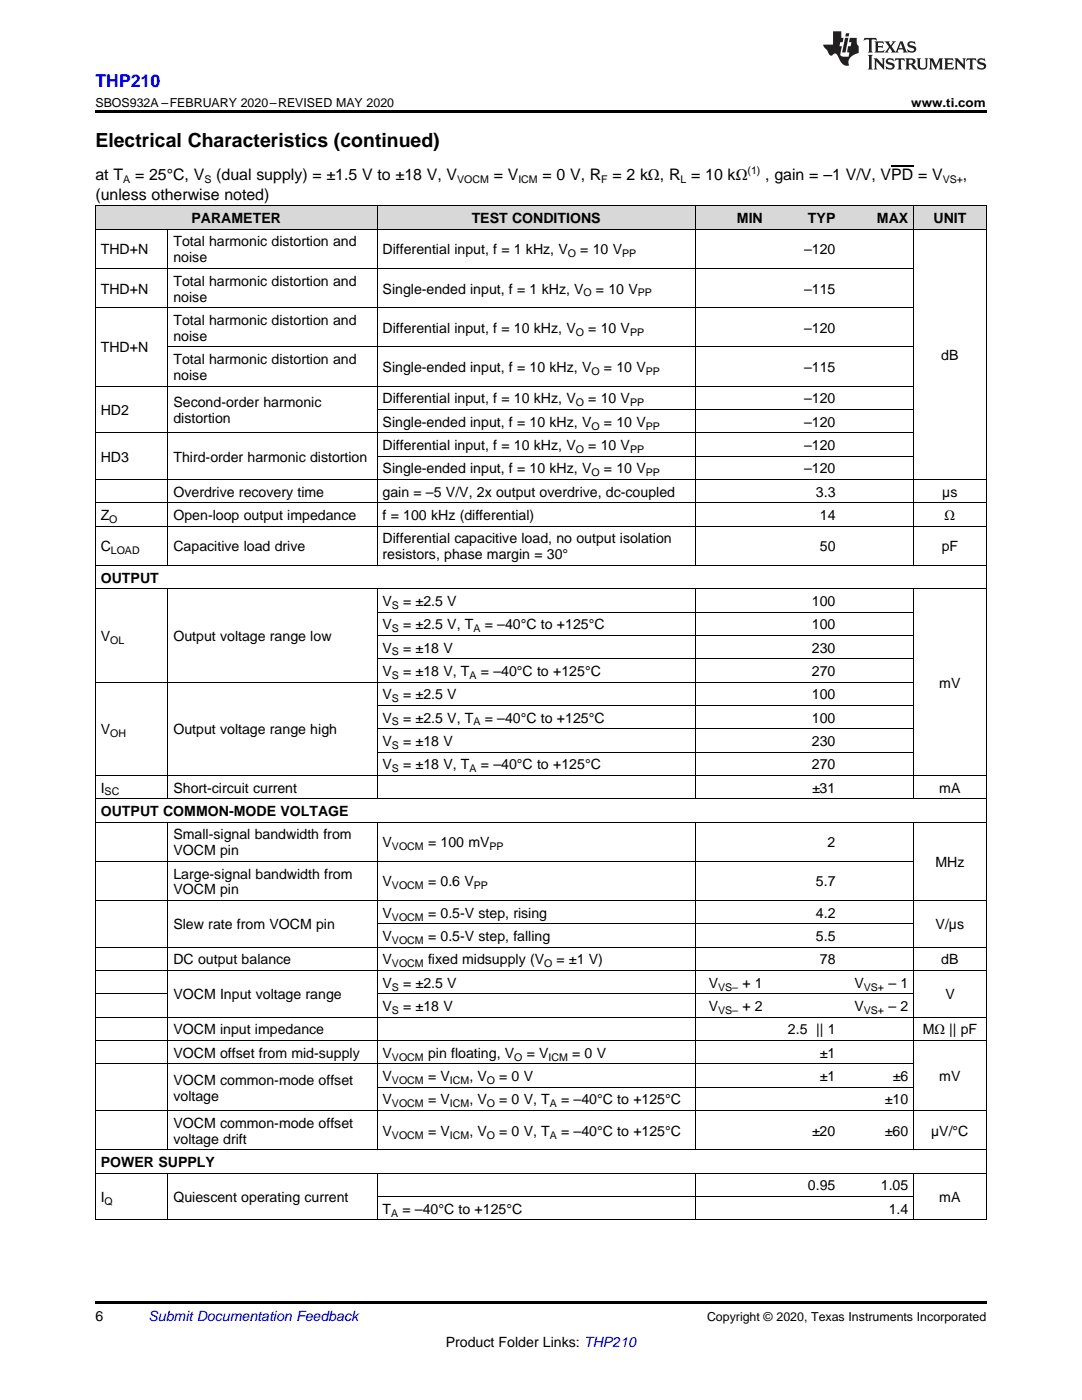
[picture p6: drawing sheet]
<svg xmlns="http://www.w3.org/2000/svg" width="216mm" height="279mm" viewBox="0 0 216 279" stroke-linecap="round" stroke-linejoin="round" font-family="sans-serif">
<defs><g id="words">
<text font-size="3.9" x="19" y="29.3">Electrical Characteristics (continued)</text>
<text font-size="3.5" fill="#00f" x="19" y="17.3">THP210</text>
<g font-size="3.2">
<text x="19" y="36">at T</text>
<text x="27" y="36">= 25°C, V</text>
<text x="43.1" y="36">(dual supply) = ±1.5 V to ±18 V, V</text>
<text x="98.5" y="36">= V</text>
<text x="108.2" y="36">= 0 V, R = 2 kΩ, R = 10 kΩ</text>
<text x="152.7" y="36">, gain = –1 V/V, VPD = V</text>
<text x="192.2" y="36">,</text>
<text x="19" y="39.9">(unless otherwise noted)</text>
</g>
<g font-size="2.8">
<text x="38.2" y="44.5">PARAMETER</text>
<text x="94.1" y="44.5">TEST CONDITIONS</text>
<text x="147" y="44.5">MIN</text>
<text x="161.2" y="44.5">TYP</text>
<text x="175" y="44.5">MAX</text>
<text x="186.3" y="44.5">UNIT</text>
<text x="20.1" y="50.8">THD+N</text>
<text x="34.6" y="49.2">Total harmonic distortion and</text>
<text x="34.6" y="52.4">noise</text>
<text x="76.3" y="50.8">Differential input, f = 1 kHz, V</text>
<text x="115.8" y="50.8">= 10 V</text>
<text x="160.4" y="50.8">–120</text>
<text x="20.1" y="58.6">THD+N</text>
<text x="34.6" y="57">Total harmonic distortion and</text>
<text x="76.3" y="58.6">Single-ended input, f = 1 kHz, V</text>
<text x="118.9" y="58.6">= 10 V</text>
<text x="160.4" y="58.6">–115</text>
<text x="34.6" y="60.2">noise</text>
<text x="34.6" y="64.8">Total harmonic distortion and</text>
<text x="20.1" y="70.3">THD+N</text>
<text x="34.6" y="68">noise</text>
<text x="76.3" y="66.4">Differential input, f = 10 kHz, V</text>
<text x="117.4" y="66.4">= 10 V</text>
<text x="160.4" y="66.4">–120</text>
<text x="187.8" y="71.8">dB</text>
<text x="34.6" y="72.7">Total harmonic distortion and</text>
<text x="34.6" y="75.8">noise</text>
<text x="76.3" y="74.3">Single-ended input, f = 10 kHz, V</text>
<text x="120.5" y="74.3">= 10 V</text>
<text x="160.4" y="74.3">–115</text>
<text x="20.1" y="82.8">HD2</text>
<text x="34.6" y="81.2">Second-order harmonic</text>
<text x="76.3" y="80.5">Differential input, f = 10 kHz, V</text>
<text x="117.4" y="80.5">= 10 V</text>
<text x="160.4" y="80.5">–120</text>
<text x="34.6" y="84.4">distortion</text>
<text x="76.3" y="85.2">Single-ended input, f = 10 kHz, V</text>
<text x="76.3" y="89.8">Differential input, f = 10 kHz, V</text>
<text x="117.4" y="89.8">= 10 V</text>
<text x="120.5" y="85.2">= 10 V</text>
<text x="160.4" y="85.2">–120</text>
<text x="160.4" y="89.8">–120</text>
<text x="20.1" y="92.1">HD3</text>
<text x="34.6" y="92.1">Third-order harmonic distortion</text>
<text x="76.3" y="94.5">Single-ended input, f = 10 kHz, V</text>
<text x="120.5" y="94.5">= 10 V</text>
<text x="160.4" y="94.5">–120</text>
<text x="34.6" y="99.1">Overdrive recovery time</text>
<text x="76.3" y="99.1">gain = –5 V/V, 2x output overdrive, dc-coupled</text>
<text x="162.8" y="99.1">3.3</text>
<text x="188" y="99.1">µs</text>
<text x="20.1" y="103.8">Z</text>
<text x="34.6" y="103.8">Open-loop output impedance</text>
<text x="76.3" y="103.8">f = 100 kHz (differential)</text>
<text x="163.6" y="103.8">14</text>
<text x="188.5" y="103.8">Ω</text>
<text x="20.1" y="110">C</text>
<text x="34.6" y="110">Capacitive load drive</text>
<text x="76.3" y="108.4">Differential capacitive load, no output isolation</text>
<text x="76.3" y="111.6">resistors, phase margin = 30°</text>
<text x="163.6" y="110">50</text>
<text x="187.9" y="110">pF</text>
<text x="20.1" y="116.3">OUTPUT</text>
<text x="76.3" y="120.9">V</text>
<text x="76.3" y="125.6">V</text>
<text x="80.5" y="120.9">= ±2.5 V</text>
<text x="80.5" y="125.6">= ±2.5 V, T</text>
<text x="96.7" y="125.6">= –40°C to +125°C</text>
<text x="162" y="120.9">100</text>
<text x="162" y="125.6">100</text>
<text x="20.1" y="127.9">V</text>
<text x="34.6" y="127.9">Output voltage range low</text>
<text x="76.3" y="130.2">V</text>
<text x="80.5" y="130.2">= ±18 V</text>
<text x="162" y="130.2">230</text>
<text x="76.3" y="134.9">V</text>
<text x="80.5" y="134.9">= ±18 V, T</text>
<text x="96" y="134.9">= –40°C to +125°C</text>
<text x="162" y="134.9">270</text>
<text x="187.4" y="137.2">mV</text>
<text x="76.3" y="139.6">V</text>
<text x="80.5" y="139.6">= ±2.5 V</text>
<text x="162" y="139.6">100</text>
<text x="20.1" y="146.5">V</text>
<text x="34.6" y="146.5">Output voltage range high</text>
<text x="76.3" y="144.2">V</text>
<text x="76.3" y="148.9">V</text>
<text x="80.5" y="144.2">= ±2.5 V, T</text>
<text x="80.5" y="148.9">= ±18 V</text>
<text x="96.7" y="144.2">= –40°C to +125°C</text>
<text x="162" y="144.2">100</text>
<text x="162" y="148.9">230</text>
<text x="76.3" y="153.5">V</text>
<text x="80.5" y="153.5">= ±18 V, T</text>
<text x="96" y="153.5">= –40°C to +125°C</text>
<text x="162" y="153.5">270</text>
<text x="20.1" y="158.2">I</text>
<text x="34.6" y="158.2">Short-circuit current</text>
<text x="162" y="158.2">±31</text>
<text x="187.4" y="158.2">mA</text>
<text x="20.1" y="162.8">OUTPUT COMMON-MODE VOLTAGE</text>
<text x="34.6" y="167.5">Small-signal bandwidth from</text>
<text x="34.6" y="170.7">VOCM pin</text>
<text x="76.3" y="169.1">V</text>
<text x="85.4" y="169.1">= 100 mV</text>
<text x="165.1" y="169.1">2</text>
<text x="186.7" y="173">MHz</text>
<text x="34.6" y="175.3">Large-signal bandwidth from</text>
<text x="34.6" y="178.5">VOCM pin</text>
<text x="76.3" y="176.9">V</text>
<text x="85.4" y="176.9">= 0.6 V</text>
<text x="162.8" y="176.9">5.7</text>
<text x="34.6" y="185.5">Slew rate from VOCM pin</text>
<text x="76.3" y="183.2">V</text>
<text x="85.4" y="183.2">= 0.5-V step, rising</text>
<text x="162.8" y="183.2">4.2</text>
<text x="186.7" y="185.5">V/µs</text>
<text x="76.3" y="187.8">V</text>
<text x="85.4" y="187.8">= 0.5-V step, falling</text>
<text x="162.8" y="187.8">5.5</text>
<text x="34.6" y="192.5">DC output balance</text>
<text x="76.3" y="192.5">V</text>
<text x="76.3" y="197.1">V</text>
<text x="80.5" y="197.1">= ±2.5 V</text>
<text x="85.4" y="192.5">fixed midsupply (V</text>
<text x="111.1" y="192.5">= ±1 V)</text>
<text x="141.4" y="197.1">V</text>
<text x="148.1" y="197.1">+ 1</text>
<text x="163.6" y="192.5">78</text>
<text x="170.5" y="197.1">V</text>
<text x="177.3" y="197.1">– 1</text>
<text x="187.8" y="192.5">dB</text>
<text x="34.6" y="199.5">VOCM Input voltage range</text>
<text x="76.3" y="201.8">V</text>
<text x="80.5" y="201.8">= ±18 V</text>
<text x="141.4" y="201.8">V</text>
<text x="148.1" y="201.8">+ 2</text>
<text x="170.5" y="201.8">V</text>
<text x="177.3" y="201.8">– 2</text>
<text x="188.6" y="199.5">V</text>
<text x="34.6" y="206.4">VOCM input impedance</text>
<text x="157.2" y="206.4">2.5 || 1</text>
<text x="184.1" y="206.4">MΩ || pF</text>
<text x="34.6" y="211.1">VOCM offset from mid-supply</text>
<text x="76.3" y="211.1">V</text>
<text x="76.3" y="215.8">V</text>
<text x="85.4" y="211.1">pin floating, V</text>
<text x="85.4" y="215.8">= V</text>
<text x="93.7" y="215.8">, V</text>
<text x="99.6" y="215.8">= 0 V</text>
<text x="105.1" y="211.1">= V</text>
<text x="114.2" y="211.1">= 0 V</text>
<text x="163.6" y="211.1">±1</text>
<text x="163.6" y="215.8">±1</text>
<text x="178.2" y="215.8">±6</text>
<text x="187.4" y="215.8">mV</text>
<text x="34.6" y="216.5">VOCM common-mode offset</text>
<text x="34.6" y="219.7">voltage</text>
<text x="76.3" y="220.4">V</text>
<text x="85.4" y="220.4">= V</text>
<text x="93.7" y="220.4">, V</text>
<text x="99.6" y="220.4">= 0 V, T</text>
<text x="112" y="220.4">= –40°C to +125°C</text>
<text x="176.6" y="220.4">±10</text>
<text x="34.6" y="225.1">VOCM common-mode offset</text>
<text x="76.3" y="226.7">V</text>
<text x="85.4" y="226.7">= V</text>
<text x="93.7" y="226.7">, V</text>
<text x="99.6" y="226.7">= 0 V, T</text>
<text x="112" y="226.7">= –40°C to +125°C</text>
<text x="162" y="226.7">±20</text>
<text x="176.6" y="226.7">±60</text>
<text x="185.8" y="226.7">µV/°C</text>
<text x="20.1" y="232.9">POWER SUPPLY</text>
<text x="34.6" y="228.2">voltage drift</text>
<text x="20.1" y="239.9">I</text>
<text x="34.6" y="239.9">Quiescent operating current</text>
<text x="161.2" y="237.6">0.95</text>
<text x="175.8" y="237.6">1.05</text>
<text x="187.4" y="239.9">mA</text>
<text x="76.3" y="242.2">T</text>
<text x="80.3" y="242.2">= –40°C to +125°C</text>
<text x="177.3" y="242.2">1.4</text>
<text x="19" y="263.6">6</text>
<text x="88.9" y="268.9">Product Folder Links: THP210</text>
</g>
<text font-size="2.8" fill="#0000c8" x="29.6" y="263.6">Submit Documentation Feedback</text>
<g font-size="2.5">
<text x="19" y="21.4">SBOS932A –FEBRUARY 2020–REVISED MAY 2020</text>
<text x="181.8" y="21.4">www.ti.com</text>
<text x="141.1" y="263.6">Copyright © 2020, Texas Instruments Incorporated</text>
</g>
<g font-size="2.1">
<text x="149.2" y="34.7">(1)</text>
<text x="24.6" y="36.6">A</text>
<text x="40.8" y="36.6">S</text>
<text x="91.2" y="36.6">VOCM</text>
<text x="103.4" y="36.6">ICM</text>
<text x="120" y="36.6">F</text>
<text x="135.8" y="36.6">L</text>
<text x="188.1" y="36.6">VS+</text>
<text x="113.3" y="51.3">O</text>
<text x="124.1" y="51.3">PP</text>
<text x="116.5" y="59.2">O</text>
<text x="127.3" y="59.2">PP</text>
<text x="114.9" y="67">O</text>
<text x="125.7" y="67">PP</text>
<text x="118" y="74.8">O</text>
<text x="128.9" y="74.8">PP</text>
<text x="114.9" y="81.1">O</text>
<text x="125.7" y="81.1">PP</text>
<text x="118" y="85.7">O</text>
<text x="128.9" y="85.7">PP</text>
<text x="114.9" y="90.4">O</text>
<text x="118" y="95">O</text>
<text x="125.7" y="90.4">PP</text>
<text x="128.9" y="95">PP</text>
<text x="21.8" y="104.4">O</text>
<text x="22.1" y="110.6">LOAD</text>
<text x="78.2" y="121.5">S</text>
<text x="22" y="128.5">OL</text>
<text x="78.2" y="126.2">S</text>
<text x="78.2" y="130.8">S</text>
<text x="94.5" y="126.2">A</text>
<text x="78.2" y="135.5">S</text>
<text x="93.7" y="135.5">A</text>
<text x="78.2" y="140.1">S</text>
<text x="22" y="147.1">OH</text>
<text x="78.2" y="144.8">S</text>
<text x="78.2" y="149.4">S</text>
<text x="94.5" y="144.8">A</text>
<text x="78.2" y="154.1">S</text>
<text x="93.7" y="154.1">A</text>
<text x="20.9" y="158.8">SC</text>
<text x="78.2" y="169.7">VOCM</text>
<text x="97.7" y="169.7">PP</text>
<text x="78.2" y="177.5">VOCM</text>
<text x="94.5" y="177.5">PP</text>
<text x="78.2" y="183.7">VOCM</text>
<text x="78.2" y="188.4">VOCM</text>
<text x="78.2" y="193">VOCM</text>
<text x="78.2" y="197.7">S</text>
<text x="108.6" y="193">O</text>
<text x="143.3" y="197.7">VS–</text>
<text x="172.4" y="197.7">VS+</text>
<text x="78.2" y="202.4">S</text>
<text x="143.3" y="202.4">VS–</text>
<text x="172.4" y="202.4">VS+</text>
<text x="78.2" y="211.7">VOCM</text>
<text x="102.6" y="211.7">O</text>
<text x="109.5" y="211.7">ICM</text>
<text x="78.2" y="216.3">VOCM</text>
<text x="78.2" y="221">VOCM</text>
<text x="89.8" y="216.3">ICM</text>
<text x="89.8" y="221">ICM</text>
<text x="97.1" y="216.3">O</text>
<text x="97.1" y="221">O</text>
<text x="109.7" y="221">A</text>
<text x="78.2" y="227.2">VOCM</text>
<text x="89.8" y="227.2">ICM</text>
<text x="97.1" y="227.2">O</text>
<text x="109.7" y="227.2">A</text>
<text x="20.9" y="240.5">Q</text>
<text x="78" y="242.8">A</text>
</g>
</g></defs>
<g fill="#d8d8d8">
<path d="M19 41.1h14.5v4.7h-14.5z"/>
<path d="M33.5 41.1h41.8v4.7h-41.8z"/>
<path d="M75.3 41.1h63.5v4.7h-63.5z"/>
<path d="M138.8 41.1h14.5v4.7h-14.5z"/>
<path d="M153.3 41.1h14.5v4.7h-14.5z"/>
<path d="M167.8 41.1h14.5v4.7h-14.5z"/>
<path d="M182.3 41.1h14.5v4.7h-14.5z"/>
</g>
<path d="M19 22h177.8v.5h-177.8zM19 259.7h177.8v.5h-177.8z" fill="#000"/>
<g fill="none" stroke="#000" stroke-width=".2">
<path d="M19 53.6h163.3M19 45.7h177.8M19 41.1h177.8M19.1 41.1v202.4M33.5 45.8v67.1M75.2 41.1v71.8M138.7 41.1v71.8M182.3 41.1v71.8M196.8 41.1v202.4M19 77.1h163.3M19 61.4h163.3M33.5 69.2h148.8"/>
<path d="M19 95.7h177.8M19 86.4h163.3M75.3 91h107M75.3 81.7h107M19 117.5h177.8M19 112.8h177.8M19 105h177.8M19 100.3h177.8M33.5 117.5v42M75.2 117.5v42M138.7 117.5v42M182.3 117.5v42"/>
<path d="M19 136.1h163.3M75.3 131.5h107M75.3 126.8h107M75.3 122.1h107M19 159.4h177.8M19 154.7h177.8M75.3 150.1h107M75.3 145.4h107M75.3 140.8h107M19 179.7h177.8M19 171.9h163.3M19 164.1h177.8"/>
<path d="M33.5 164.1v65.4M75.2 164.1v65.4M138.7 164.1v65.4M182.3 164.1v65.4M19 198.3h14.5M19 193.7h177.8M19 189h177.8M75.3 198.3h107M75.3 184.4h107M19 212.3h163.3M19 207.7h177.8M19 203h177.8"/>
<path d="M75.3 217h107M19 234.1h177.8M19 229.5h177.8M19 221.6h177.8M33.5 234.2v9.3M75.2 234.2v9.3M75.3 238.8h107M138.7 234.2v9.3M182.3 234.2v9.3M19 243.4h177.8"/>
</g>
<g fill="#231f20">
<path d="M172.5 7.6l-.1 .5 .4-.2h.6v.1v2.1l-.2 .4h.9l-.2-.4v-2.1l.1-.1h.5l.5 .2-.2-.5zM174.5 8.3l.2 .3v1.5l-.2 .4h1.8l.2-.6a1.04 1.04 0 0 1-1.3 .2v-.7h.6l.3 .2v-.6l-.3 .2h-.6v-.6l.8-.1 .4 .3-.2-.5zM176.5 8.3l.9 1.1-.9 1.1h.8l-.2-.2 .4-.7 .5 .7-.2 .2h1.5l-.2-.2 .2-.4h.9l.1 .4-.2 .2h1l-.3-.3-.7-1.9h-.5l-.9 2-.8-1 .9-1h-.8l.1 .3-.4 .5-.3-.6 .1-.2zM179.7 8.6l.4 1h-.7zM181.3 8.4a.63 .63 0 0 0-.2 .7 .63 .63 0 0 0 .6 .4l.6 .2 .1 .2a.75 .75 0 0 1-.7 .4 .75 .75 0 0 1-.6-.5l.1 .7 .1-.1a1.11 1.11 0 0 0 1.5-.6 1.13 1.13 0 0 0-1.2-.8l-.1-.4a1.04 1.04 0 0 1 1.2 .2l-.2-.5-.2 .1-.4-.2zM173.2 10.9l.2 .4v2.2l-.2 .4h1l-.3-.4v-2.2l.3-.4zM174.3 11.6l.3 .4v1.5l-.3 .4h.8l-.2-.4v-1.3l1.5 1.7v-1.9l.2-.4h-.7l.2 .4v.9l-1.1-1.3zM177 11.8a.62 .62 0 0 0-.2 .7 .62 .62 0 0 0 .6 .4l.6 .1 .1 .3a.76 .76 0 0 1-.7 .3 .76 .76 0 0 1-.7-.4l.2 .7 .1-.1a1.11 1.11 0 0 0 1.5-.6 1.13 1.13 0 0 0-1.2-.8l-.1-.4a1.04 1.04 0 0 1 1.2 .2l-.2-.6-.2 .1-.5-.1zM178.7 11.6l-.2 .6a.61 .61 0 0 1 .8-.3v1.6l-.2 .4h.9l-.2-.4v-1.6a.63 .63 0 0 1 .7 .3l-.1-.6zM180.6 11.6l.3 .4v1.5l-.3 .4h1l-.2-.2-.1-.8 .6 .2a.76 .76 0 0 0 1.2 .7l-1-1a.58 .58 0 0 0 .6-.5 .58 .58 0 0 0-.5-.6zM181.4 11.9h.1a.45 .45 0 0 1 .5 .1 .45 .45 0 0 1 .1 .5l-.8 .2zM182.9 11.6l.2 .2a2.17 2.17 0 0 0 .3 1.9 .99 .99 0 0 0 1.6-.6v-1.1l.2-.4h-.7l.2 .2a1.92 1.92 0 0 1-.2 1.8 .6 .6 0 0 1-.9-.5v-1.1l.2-.4zM185.4 11.6l.2 .4v1.5l-.2 .4h.7l-.2-.4v-1.4l.8 1.8 .8-1.8v1.4l-.2 .4h.9l-.2-.4v-1.5l.2-.4h-.8l-.6 1.5-.6-1.5zM188.4 11.6l.2 .4v1.5l-.2 .4h1.8l.1-.6a1.04 1.04 0 0 1-1.2 .1v-.6h.5l.4 .2v-.6l-.4 .2h-.5v-.7h.8l.3 .3-.1-.6zM190.5 11.6l.2 .4v1.5l-.2 .4h.7l-.2-.4v-1.3l1.5 1.7v-1.9l.2-.4h-.7l.2 .4v.9l-1.1-1.3zM192.9 11.6l-.1 .6a.61 .61 0 0 1 .7-.3l.1 1.6-.3 .4h1l-.3-.4 .1-1.6a.63 .63 0 0 1 .7 .3l-.1-.6zM195.2 11.8a.62 .62 0 0 0-.2 .7 .62 .62 0 0 0 .6 .4l.6 .1 .1 .3a.76 .76 0 0 1-.7 .3 .76 .76 0 0 1-.6-.4l.1 .7 .1-.1a1.11 1.11 0 0 0 1.6-.6 1.13 1.13 0 0 0-1.3-.8l-.1-.4a1.04 1.04 0 0 1 1.2 .2l-.1-.6-.2 .1-.5-.1z"/>
<path d="M166.2 6.3v2.6h-1.9v.4l.8 .9a.91 .91 0 0 0 1 .8 .56 .56 0 0 1 .5-.3 .56 .56 0 0 1 .5 .3l.4 .8a1.53 1.53 0 0 0 1.9 1.2 1.54 1.54 0 0 1 1-2.1l.9-.3v-1.4a1.52 1.52 0 0 1-.4-1.6h-1.3l-.2 .8h.5l-.2 .8h-.5l-.1 1v.2l.4 .1-.2 .8a1.93 1.93 0 0 1-1.6-.3l.3-1.8h-.5l.2-.8h.4l.2-.8h-.4v-1.3zM168.6 7.6l-.6 2.9h.7l.6-2.9zM168.8 6.6l-.1 .7h.6l.2-.7z"/>
</g>
<path d="M177.8 33.2h4.4" fill="none" stroke="#000" stroke-width=".21"/>
<use href="#words"/>
</svg>
